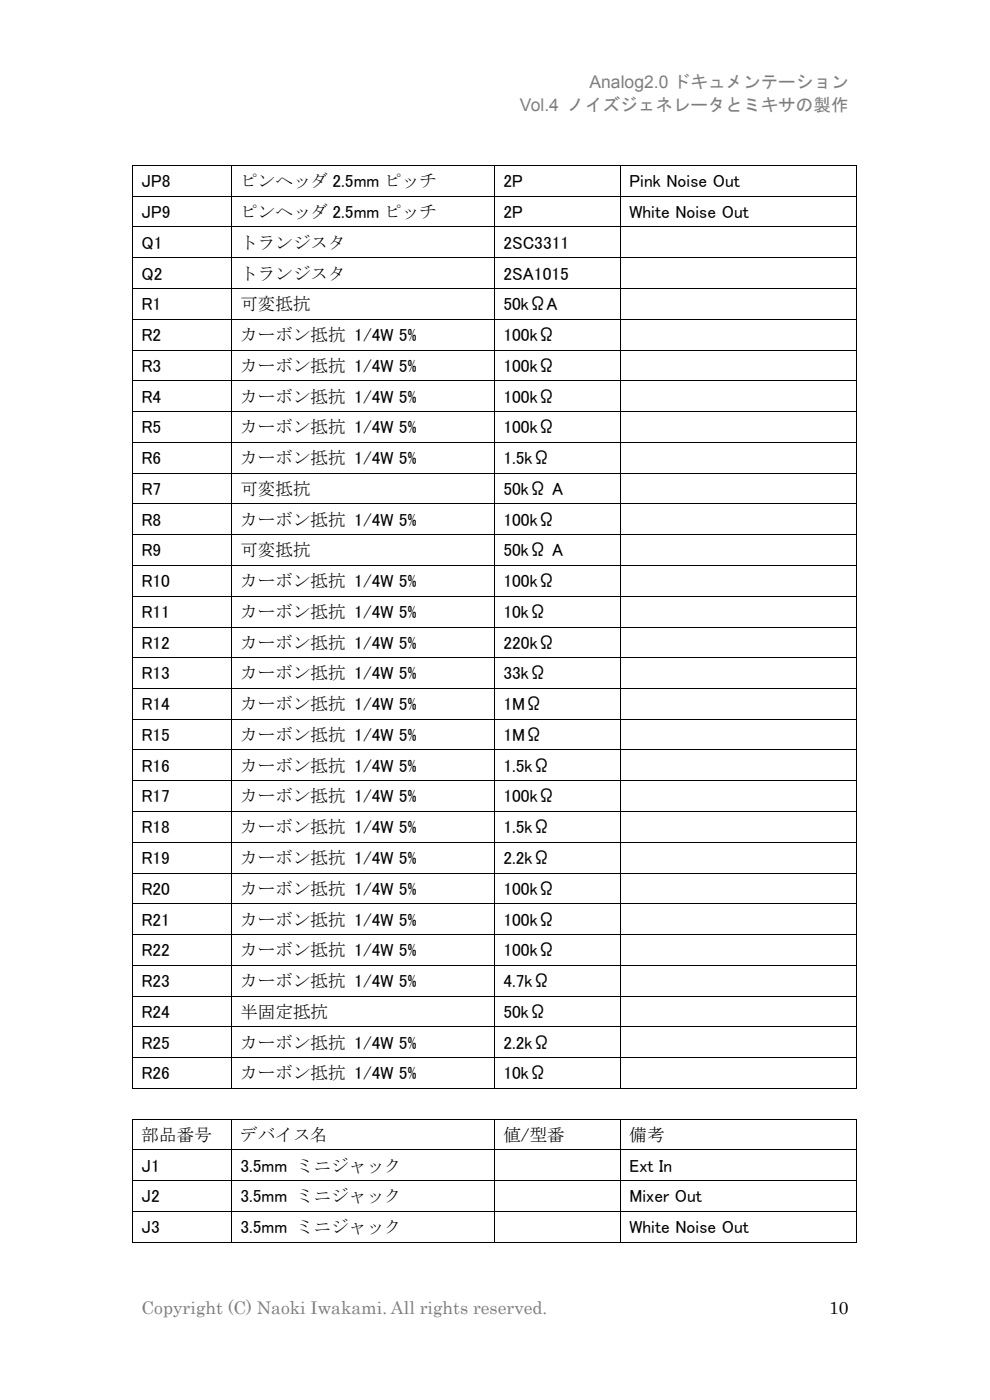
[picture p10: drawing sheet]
<svg xmlns="http://www.w3.org/2000/svg" width="210mm" height="297mm" viewBox="0 0 210 297" stroke-linecap="round" stroke-linejoin="round" font-family="sans-serif">
<defs><g id="words">
<g font-size="3.7" fill="#808080">
<text x="110.3" y="23.6">Vol.4 ノイズジェネレータとミキサの製作</text>
<text x="125" y="18.8">Analog2.0 ドキュメンテーション</text>
<text x="30" y="278.7">Copyright (C) Naoki Iwakami. All rights reserved.</text>
</g>
<g font-size="3.7">
<text x="30" y="39.7">JP8</text>
<text x="51" y="39.7">ピンヘッダ 2.5mm ピッチ</text>
<text x="106.8" y="39.7">2P</text>
<text x="133.5" y="39.7">Pink Noise Out</text>
<text x="30" y="46.2">JP9</text>
<text x="51" y="46.2">ピンヘッダ 2.5mm ピッチ</text>
<text x="106.8" y="46.2">2P</text>
<text x="133.5" y="46.2">White Noise Out</text>
<text x="30" y="52.8">Q1</text>
<text x="51" y="52.8">トランジスタ</text>
<text x="106.8" y="52.8">2SC3311</text>
<text x="30" y="59.3">Q2</text>
<text x="51" y="59.3">トランジスタ</text>
<text x="106.8" y="59.3">2SA1015</text>
<text x="30" y="65.8">R1</text>
<text x="51" y="65.8">可変抵抗</text>
<text x="106.8" y="65.8">50kΩA</text>
<text x="30" y="72.4">R2</text>
<text x="51" y="72.4">カーボン抵抗 1/4W 5%</text>
<text x="106.8" y="72.4">100kΩ</text>
<text x="30" y="78.9">R3</text>
<text x="51" y="78.9">カーボン抵抗 1/4W 5%</text>
<text x="106.8" y="78.9">100kΩ</text>
<text x="30" y="85.4">R4</text>
<text x="51" y="85.4">カーボン抵抗 1/4W 5%</text>
<text x="106.8" y="85.4">100kΩ</text>
<text x="30" y="91.9">R5</text>
<text x="51" y="91.9">カーボン抵抗 1/4W 5%</text>
<text x="106.8" y="91.9">100kΩ</text>
<text x="30" y="98.5">R6</text>
<text x="51" y="98.5">カーボン抵抗 1/4W 5%</text>
<text x="106.8" y="98.5">1.5kΩ</text>
<text x="30" y="105">R7</text>
<text x="51" y="105">可変抵抗</text>
<text x="106.8" y="105">50kΩ A</text>
<text x="30" y="111.5">R8</text>
<text x="51" y="111.5">カーボン抵抗 1/4W 5%</text>
<text x="106.8" y="111.5">100kΩ</text>
<text x="30" y="118">R9</text>
<text x="51" y="118">可変抵抗</text>
<text x="106.8" y="118">50kΩ A</text>
<text x="30" y="124.6">R10</text>
<text x="51" y="124.6">カーボン抵抗 1/4W 5%</text>
<text x="106.8" y="124.6">100kΩ</text>
<text x="30" y="131.1">R11</text>
<text x="51" y="131.1">カーボン抵抗 1/4W 5%</text>
<text x="106.8" y="131.1">10kΩ</text>
<text x="30" y="137.6">R12</text>
<text x="51" y="137.6">カーボン抵抗 1/4W 5%</text>
<text x="106.8" y="137.6">220kΩ</text>
<text x="30" y="144.2">R13</text>
<text x="51" y="144.2">カーボン抵抗 1/4W 5%</text>
<text x="106.8" y="144.2">33kΩ</text>
<text x="30" y="150.7">R14</text>
<text x="51" y="150.7">カーボン抵抗 1/4W 5%</text>
<text x="106.8" y="150.7">1MΩ</text>
<text x="30" y="157.2">R15</text>
<text x="51" y="157.2">カーボン抵抗 1/4W 5%</text>
<text x="106.8" y="157.2">1MΩ</text>
<text x="30" y="163.7">R16</text>
<text x="51" y="163.7">カーボン抵抗 1/4W 5%</text>
<text x="106.8" y="163.7">1.5kΩ</text>
<text x="30" y="170.2">R17</text>
<text x="51" y="170.2">カーボン抵抗 1/4W 5%</text>
<text x="106.8" y="170.2">100kΩ</text>
<text x="30" y="176.8">R18</text>
<text x="51" y="176.8">カーボン抵抗 1/4W 5%</text>
<text x="106.8" y="176.8">1.5kΩ</text>
<text x="30" y="183.3">R19</text>
<text x="51" y="183.3">カーボン抵抗 1/4W 5%</text>
<text x="106.8" y="183.3">2.2kΩ</text>
<text x="30" y="189.8">R20</text>
<text x="51" y="189.8">カーボン抵抗 1/4W 5%</text>
<text x="106.8" y="189.8">100kΩ</text>
<text x="30" y="196.3">R21</text>
<text x="51" y="196.3">カーボン抵抗 1/4W 5%</text>
<text x="106.8" y="196.3">100kΩ</text>
<text x="30" y="202.9">R22</text>
<text x="51" y="202.9">カーボン抵抗 1/4W 5%</text>
<text x="106.8" y="202.9">100kΩ</text>
<text x="30" y="209.4">R23</text>
<text x="51" y="209.4">カーボン抵抗 1/4W 5%</text>
<text x="106.8" y="209.4">4.7kΩ</text>
<text x="30" y="215.9">R24</text>
<text x="51" y="215.9">半固定抵抗</text>
<text x="106.8" y="215.9">50kΩ</text>
<text x="30" y="222.5">R25</text>
<text x="51" y="222.5">カーボン抵抗 1/4W 5%</text>
<text x="106.8" y="222.5">2.2kΩ</text>
<text x="30" y="229">R26</text>
<text x="51" y="229">カーボン抵抗 1/4W 5%</text>
<text x="106.8" y="229">10kΩ</text>
<text x="30" y="242">部品番号</text>
<text x="51" y="242">デバイス名</text>
<text x="106.8" y="242">値/型番</text>
<text x="133.5" y="242">備考</text>
<text x="30" y="248.5">J1</text>
<text x="51" y="248.5">3.5mm ミニジャック</text>
<text x="133.5" y="248.5">Ext In</text>
<text x="30" y="255.1">J2</text>
<text x="51" y="255.1">3.5mm ミニジャック</text>
<text x="133.5" y="255.1">Mixer Out</text>
<text x="30" y="261.6">J3</text>
<text x="51" y="261.6">3.5mm ミニジャック</text>
<text x="133.5" y="261.6">White Noise Out</text>
<text x="175.9" y="278.7">10</text>
</g>
</g></defs>
<g fill="#000">
<path d="M28 35h.2v.2h-.2zM49 35h.2v.2h-.2zM104.8 35h.1v.2h-.1zM131.5 35h.2v.2h-.2zM181.5 35h.2v.2h-.2zM28 41.5h.2v.2h-.2zM28 48.1h.2v.1h-.2zM28 54.6h.2v.2h-.2zM49 41.5h.2v.2h-.2zM49 48.1h.2v.1h-.2zM49 54.6h.2v.2h-.2zM104.8 41.5h.1v.2h-.1z"/>
<path d="M104.8 48.1h.1v.1h-.1zM104.8 54.6h.1v.2h-.1zM131.5 41.5h.2v.2h-.2zM131.5 48.1h.2v.1h-.2zM131.5 54.6h.2v.2h-.2zM181.5 41.5h.2v.2h-.2zM181.5 48.1h.2v.1h-.2zM181.5 54.6h.2v.2h-.2zM28 61.1h.2v.2h-.2zM28 67.7h.2v.1h-.2zM28 74.2h.2v.1h-.2zM49 61.1h.2v.2h-.2z"/>
<path d="M49 67.7h.2v.1h-.2zM49 74.2h.2v.1h-.2zM104.8 61.1h.1v.2h-.1zM104.8 67.7h.1v.1h-.1zM104.8 74.2h.1v.1h-.1zM131.5 61.1h.2v.2h-.2zM131.5 67.7h.2v.1h-.2zM131.5 74.2h.2v.1h-.2zM181.5 61.1h.2v.2h-.2zM181.5 67.7h.2v.1h-.2zM181.5 74.2h.2v.1h-.2zM28 80.7h.2v.2h-.2z"/>
<path d="M28 87.2h.2v.2h-.2zM28 93.8h.2v.1h-.2zM49 80.7h.2v.2h-.2zM49 87.2h.2v.2h-.2zM49 93.8h.2v.1h-.2zM104.8 80.7h.1v.2h-.1zM104.8 87.2h.1v.2h-.1zM104.8 93.8h.1v.1h-.1zM131.5 80.7h.2v.2h-.2zM131.5 87.2h.2v.2h-.2zM131.5 93.8h.2v.1h-.2zM181.5 80.7h.2v.2h-.2z"/>
<path d="M181.5 87.2h.2v.2h-.2zM181.5 93.8h.2v.1h-.2zM28 100.3h.2v.2h-.2zM28 106.8h.2v.2h-.2zM28 113.3h.2v.2h-.2zM49 100.3h.2v.2h-.2zM49 106.8h.2v.2h-.2zM49 113.3h.2v.2h-.2zM104.8 100.3h.1v.2h-.1zM104.8 106.8h.1v.2h-.1zM104.8 113.3h.1v.2h-.1zM131.5 100.3h.2v.2h-.2z"/>
<path d="M131.5 106.8h.2v.2h-.2zM131.5 113.3h.2v.2h-.2zM181.5 100.3h.2v.2h-.2zM181.5 106.8h.2v.2h-.2zM181.5 113.3h.2v.2h-.2zM28 119.9h.2v.1h-.2zM28 126.4h.2v.1h-.2zM28 132.9h.2v.2h-.2zM28 139.5h.2v.1h-.2zM49 119.9h.2v.1h-.2zM49 126.4h.2v.1h-.2zM49 132.9h.2v.2h-.2z"/>
<path d="M49 139.5h.2v.1h-.2zM104.8 119.9h.1v.1h-.1zM104.8 126.4h.1v.1h-.1zM104.8 132.9h.1v.2h-.1zM104.8 139.5h.1v.1h-.1zM131.5 119.9h.2v.1h-.2zM131.5 126.4h.2v.1h-.2zM131.5 132.9h.2v.2h-.2zM131.5 139.5h.2v.1h-.2zM181.5 119.9h.2v.1h-.2zM181.5 126.4h.2v.1h-.2zM181.5 132.9h.2v.2h-.2z"/>
<path d="M181.5 139.5h.2v.1h-.2zM28 146h.2v.1h-.2zM28 152.5h.2v.2h-.2zM28 159h.2v.2h-.2zM49 146h.2v.1h-.2zM49 152.5h.2v.2h-.2zM49 159h.2v.2h-.2zM104.8 146h.1v.1h-.1zM104.8 152.5h.1v.2h-.1zM104.8 159h.1v.2h-.1zM131.5 146h.2v.1h-.2zM131.5 152.5h.2v.2h-.2z"/>
<path d="M131.5 159h.2v.2h-.2zM181.5 146h.2v.1h-.2zM181.5 152.5h.2v.2h-.2zM181.5 159h.2v.2h-.2zM28 165.5h.2v.2h-.2zM28 172.1h.2v.2h-.2zM28 178.6h.2v.2h-.2zM49 165.5h.2v.2h-.2zM49 172.1h.2v.2h-.2zM49 178.6h.2v.2h-.2zM104.8 165.5h.1v.2h-.1zM104.8 172.1h.1v.2h-.1z"/>
<path d="M104.8 178.6h.1v.2h-.1zM131.5 165.5h.2v.2h-.2zM131.5 172.1h.2v.2h-.2zM131.5 178.6h.2v.2h-.2zM181.5 165.5h.2v.2h-.2zM181.5 172.1h.2v.2h-.2zM181.5 178.6h.2v.2h-.2zM28 185.1h.2v.2h-.2zM28 191.6h.2v.2h-.2zM28 198.2h.2v.1h-.2zM49 185.1h.2v.2h-.2zM49 191.6h.2v.2h-.2z"/>
<path d="M49 198.2h.2v.1h-.2zM104.8 185.1h.1v.2h-.1zM104.8 191.6h.1v.2h-.1zM104.8 198.2h.1v.1h-.1zM131.5 185.1h.2v.2h-.2zM131.5 191.6h.2v.2h-.2zM131.5 198.2h.2v.1h-.2zM181.5 185.1h.2v.2h-.2zM181.5 191.6h.2v.2h-.2zM181.5 198.2h.2v.1h-.2zM28 204.7h.2v.2h-.2zM28 211.2h.2v.2h-.2z"/>
<path d="M28 217.8h.2v.1h-.2zM49 204.7h.2v.2h-.2zM49 211.2h.2v.2h-.2zM49 217.8h.2v.1h-.2zM104.8 204.7h.1v.2h-.1zM104.8 211.2h.1v.2h-.1zM104.8 217.8h.1v.1h-.1zM131.5 204.7h.2v.2h-.2zM131.5 211.2h.2v.2h-.2zM131.5 217.8h.2v.1h-.2zM181.5 204.7h.2v.2h-.2zM181.5 211.2h.2v.2h-.2z"/>
<path d="M181.5 217.8h.2v.1h-.2zM28 224.3h.2v.2h-.2zM28 230.8h.2v.2h-.2zM28 237.3h.2v.2h-.2zM49 224.3h.2v.2h-.2zM49 230.8h.2v.2h-.2zM49 237.3h.2v.2h-.2zM104.8 224.3h.1v.2h-.1zM104.8 230.8h.1v.2h-.1zM104.8 237.3h.1v.2h-.1zM131.5 224.3h.2v.2h-.2zM131.5 230.8h.2v.2h-.2z"/>
<path d="M131.5 237.3h.2v.2h-.2zM181.5 224.3h.2v.2h-.2zM181.5 230.8h.2v.2h-.2zM181.5 237.3h.2v.2h-.2zM28 243.8h.2v.2h-.2zM28 250.4h.2v.2h-.2zM28 256.9h.2v.2h-.2zM49 243.8h.2v.2h-.2zM49 250.4h.2v.2h-.2zM49 256.9h.2v.2h-.2zM104.8 243.8h.1v.2h-.1zM104.8 250.4h.1v.2h-.1z"/>
<path d="M104.8 256.9h.1v.2h-.1zM131.5 243.8h.2v.2h-.2zM131.5 250.4h.2v.2h-.2zM131.5 256.9h.2v.2h-.2zM181.5 243.8h.2v.2h-.2zM181.5 250.4h.2v.2h-.2zM181.5 256.9h.2v.2h-.2zM28 263.4h.2v.2h-.2zM49 263.4h.2v.2h-.2zM104.8 263.4h.1v.2h-.1zM131.5 263.4h.2v.2h-.2zM181.5 263.4h.2v.2h-.2z"/>
</g>
<g fill="none" stroke="#000" stroke-width=".21">
<path d="M28.1 35.2v6.3M28.2 35.1h20.8M49.1 35.2v6.3M49.2 35.1h55.6M104.9 35.2v6.3M104.9 35.1h26.6M131.6 35.2v6.3M131.7 35.1h49.8M181.6 35.2v6.3M28.1 41.7v6.4M28.1 48.2v6.4M28.1 54.8v6.3"/>
<path d="M28.2 41.6h20.8M28.2 48.1h20.8M28.2 54.7h20.8M49.1 41.7v6.4M49.1 48.2v6.4M49.1 54.8v6.3M49.2 41.6h55.6M49.2 48.1h55.6M49.2 54.7h55.6M104.9 41.7v6.4M104.9 48.2v6.4M104.9 54.8v6.3"/>
<path d="M104.9 41.6h26.6M104.9 48.1h26.6M104.9 54.7h26.6M131.6 41.7v6.4M131.6 48.2v6.4M131.6 54.8v6.3M131.7 41.6h49.8M131.7 48.1h49.8M131.7 54.7h49.8M181.6 41.7v6.4M181.6 48.2v6.4M181.6 54.8v6.3"/>
<path d="M28.1 61.3v6.4M28.1 67.8v6.4M28.1 74.3v6.4M28.2 61.2h20.8M28.2 67.7h20.8M28.2 74.3h20.8M49.1 61.3v6.4M49.1 67.8v6.4M49.1 74.3v6.4M49.2 61.2h55.6M49.2 67.7h55.6M49.2 74.3h55.6"/>
<path d="M104.9 61.3v6.4M104.9 67.8v6.4M104.9 74.3v6.4M104.9 61.2h26.6M104.9 67.7h26.6M104.9 74.3h26.6M131.6 61.3v6.4M131.6 67.8v6.4M131.6 74.3v6.4M131.7 61.2h49.8M131.7 67.7h49.8M131.7 74.3h49.8"/>
<path d="M181.6 61.3v6.4M181.6 67.8v6.4M181.6 74.3v6.4M28.1 80.9v6.3M28.1 87.4v6.4M28.1 93.9v6.4M28.2 80.8h20.8M28.2 87.3h20.8M28.2 93.9h20.8M49.1 80.9v6.3M49.1 87.4v6.4M49.1 93.9v6.4"/>
<path d="M49.2 80.8h55.6M49.2 87.3h55.6M49.2 93.9h55.6M104.9 80.9v6.3M104.9 87.4v6.4M104.9 93.9v6.4M104.9 80.8h26.6M104.9 87.3h26.6M104.9 93.9h26.6M131.6 80.9v6.3M131.6 87.4v6.4M131.6 93.9v6.4"/>
<path d="M131.7 80.8h49.8M131.7 87.3h49.8M131.7 93.9h49.8M181.6 80.9v6.3M181.6 87.4v6.4M181.6 93.9v6.4M28.1 100.5v6.3M28.1 107v6.3M28.1 113.5v6.4M28.2 100.4h20.8M28.2 106.9h20.8M28.2 113.4h20.8"/>
<path d="M28.2 119.9h20.8M49.1 100.5v6.3M49.1 107v6.3M49.1 113.5v6.4M49.2 100.4h55.6M49.2 106.9h55.6M49.2 113.4h55.6M49.2 119.9h55.6M104.9 100.5v6.3M104.9 107v6.3M104.9 113.5v6.4M104.9 100.4h26.6"/>
<path d="M104.9 106.9h26.6M104.9 113.4h26.6M104.9 119.9h26.6M131.6 100.5v6.3M131.6 107v6.3M131.6 113.5v6.4M131.7 100.4h49.8M131.7 106.9h49.8M131.7 113.4h49.8M131.7 119.9h49.8M181.6 100.5v6.3M181.6 107v6.3"/>
<path d="M181.6 113.5v6.4M28.1 120v6.4M28.1 126.5v6.4M28.1 133.1v6.4M28.1 139.6v6.4M28.2 126.5h20.8M28.2 133h20.8M28.2 139.5h20.8M49.1 120v6.4M49.1 126.5v6.4M49.1 133.1v6.4M49.1 139.6v6.4"/>
<path d="M49.2 126.5h55.6M49.2 133h55.6M49.2 139.5h55.6M104.9 120v6.4M104.9 126.5v6.4M104.9 133.1v6.4M104.9 139.6v6.4M104.9 126.5h26.6M104.9 133h26.6M104.9 139.5h26.6M131.6 120v6.4M131.6 126.5v6.4"/>
<path d="M131.6 133.1v6.4M131.6 139.6v6.4M131.7 126.5h49.8M131.7 133h49.8M131.7 139.5h49.8M181.6 120v6.4M181.6 126.5v6.4M181.6 133.1v6.4M181.6 139.6v6.4M28.1 146.1v6.4M28.1 152.7v6.3M28.1 159.2v6.3"/>
<path d="M28.2 146.1h20.8M28.2 152.6h20.8M28.2 159.1h20.8M49.1 146.1v6.4M49.1 152.7v6.3M49.1 159.2v6.3M49.2 146.1h55.6M49.2 152.6h55.6M49.2 159.1h55.6M104.9 146.1v6.4M104.9 152.7v6.3M104.9 159.2v6.3"/>
<path d="M104.9 146.1h26.6M104.9 152.6h26.6M104.9 159.1h26.6M131.6 146.1v6.4M131.6 152.7v6.3M131.6 159.2v6.3M131.7 146.1h49.8M131.7 152.6h49.8M131.7 159.1h49.8M181.6 146.1v6.4M181.6 152.7v6.3M181.6 159.2v6.3"/>
<path d="M28.1 165.7v6.4M28.1 172.3v6.3M28.1 178.8v6.3M28.2 165.6h20.8M28.2 172.2h20.8M28.2 178.7h20.8M49.1 165.7v6.4M49.1 172.3v6.3M49.1 178.8v6.3M49.2 165.6h55.6M49.2 172.2h55.6M49.2 178.7h55.6"/>
<path d="M104.9 165.7v6.4M104.9 172.3v6.3M104.9 178.8v6.3M104.9 165.6h26.6M104.9 172.2h26.6M104.9 178.7h26.6M131.6 165.7v6.4M131.6 172.3v6.3M131.6 178.8v6.3M131.7 165.6h49.8M131.7 172.2h49.8M131.7 178.7h49.8"/>
<path d="M181.6 165.7v6.4M181.6 172.3v6.3M181.6 178.8v6.3M28.1 185.3v6.3M28.1 191.8v6.4M28.1 198.3v6.4M28.2 185.2h20.8M28.2 191.7h20.8M28.2 198.2h20.8M49.1 185.3v6.3M49.1 191.8v6.4M49.1 198.3v6.4"/>
<path d="M49.2 185.2h55.6M49.2 191.7h55.6M49.2 198.2h55.6M104.9 185.3v6.3M104.9 191.8v6.4M104.9 198.3v6.4M104.9 185.2h26.6M104.9 191.7h26.6M104.9 198.2h26.6M131.6 185.3v6.3M131.6 191.8v6.4M131.6 198.3v6.4"/>
<path d="M131.7 185.2h49.8M131.7 191.7h49.8M131.7 198.2h49.8M181.6 185.3v6.3M181.6 191.8v6.4M181.6 198.3v6.4M28.1 204.9v6.3M28.1 211.4v6.4M28.1 217.9v6.4M28.2 204.8h20.8M28.2 211.3h20.8M28.2 217.8h20.8"/>
<path d="M49.1 204.9v6.3M49.1 211.4v6.4M49.1 217.9v6.4M49.2 204.8h55.6M49.2 211.3h55.6M49.2 217.8h55.6M104.9 204.9v6.3M104.9 211.4v6.4M104.9 217.9v6.4M104.9 204.8h26.6M104.9 211.3h26.6M104.9 217.8h26.6"/>
<path d="M131.6 204.9v6.3M131.6 211.4v6.4M131.6 217.9v6.4M131.7 204.8h49.8M131.7 211.3h49.8M131.7 217.8h49.8M181.6 204.9v6.3M181.6 211.4v6.4M181.6 217.9v6.4M28.1 224.5v6.3M28.1 237.5v6.3M28.2 224.4h20.8"/>
<path d="M28.2 230.9h20.8M28.2 237.4h20.8M49.1 224.5v6.3M49.1 237.5v6.3M49.2 224.4h55.6M49.2 230.9h55.6M49.2 237.4h55.6M104.9 224.5v6.3M104.9 237.5v6.3M104.9 224.4h26.6M104.9 230.9h26.6M104.9 237.4h26.6"/>
<path d="M131.6 224.5v6.3M131.6 237.5v6.3M131.7 224.4h49.8M131.7 230.9h49.8M131.7 237.4h49.8M181.6 224.5v6.3M181.6 237.5v6.3M28.1 244v6.4M28.1 250.6v6.3M28.1 257.1v6.3M28.2 243.9h20.8M28.2 250.5h20.8"/>
<path d="M28.2 257h20.8M49.1 244v6.4M49.1 250.6v6.3M49.1 257.1v6.3M49.2 243.9h55.6M49.2 250.5h55.6M49.2 257h55.6M104.9 244v6.4M104.9 250.6v6.3M104.9 257.1v6.3M104.9 243.9h26.6M104.9 250.5h26.6"/>
<path d="M104.9 257h26.6M131.6 244v6.4M131.6 250.6v6.3M131.6 257.1v6.3M131.7 243.9h49.8M131.7 250.5h49.8M131.7 257h49.8M181.6 244v6.4M181.6 250.6v6.3M181.6 257.1v6.3M28.2 263.5h20.8M49.2 263.5h55.6"/>
<path d="M104.9 263.5h26.6M131.7 263.5h49.8"/>
</g>
<use href="#words"/>
</svg>
